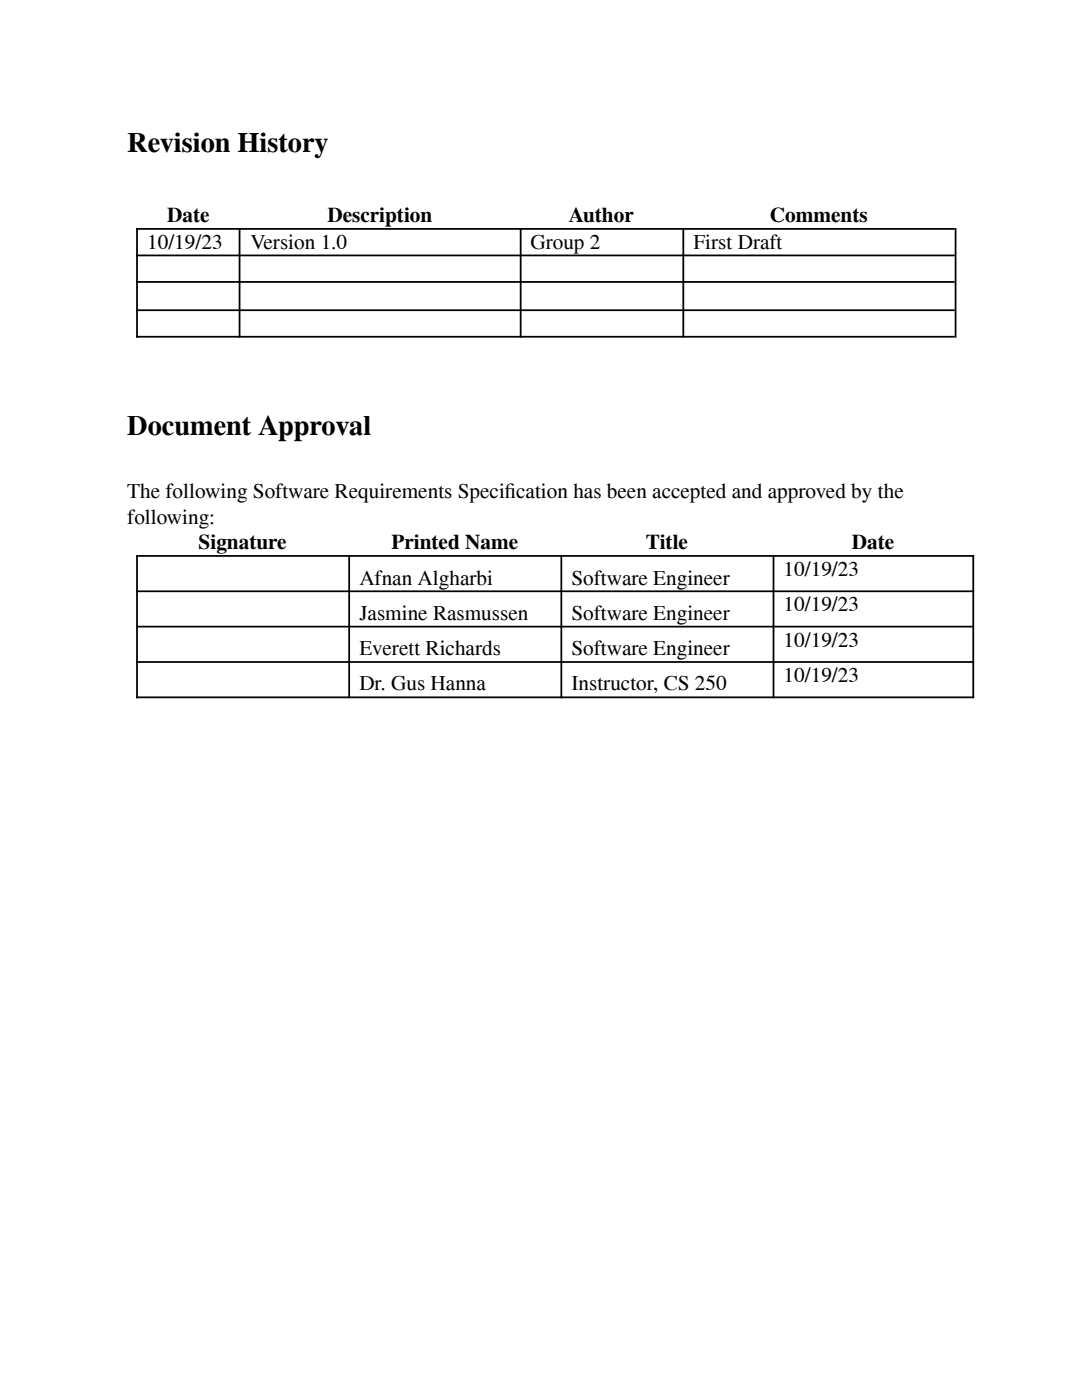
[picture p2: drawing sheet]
<svg xmlns="http://www.w3.org/2000/svg" width="216mm" height="279mm" viewBox="0 0 216 279" stroke-linecap="round" stroke-linejoin="round" font-family="sans-serif">
<defs><g id="words">
<g font-size="5.6">
<text x="25.4" y="30.4">Revision History</text>
<text x="25.4" y="86.7">Document Approval</text>
</g>
<g font-size="4.2">
<text x="33.3" y="44.4">Date</text>
<text x="65.3" y="44.4">Description</text>
<text x="113.5" y="44.4">Author</text>
<text x="153.6" y="44.4">Comments</text>
<text x="29.4" y="49.7">10/19/23</text>
<text x="50" y="49.7">Version 1.0</text>
<text x="105.8" y="49.7">Group 2</text>
<text x="138.4" y="49.7">First Draft</text>
<text x="25.4" y="99.5">The following Software Requirements Specifi cation has been accepted and approved by the</text>
<text x="25.4" y="104.5">following:</text>
<text x="39.6" y="109.6">Signature</text>
<text x="78.1" y="109.6">Printed Name</text>
<text x="128.9" y="109.6">Title</text>
<text x="170" y="109.6">Date</text>
<text x="71.7" y="116.7">Afnan Algharbi</text>
<text x="114" y="116.7">Software Engineer</text>
<text x="156.4" y="115">10/19/23</text>
<text x="71.7" y="123.7">Jasmine Rasmussen</text>
<text x="114" y="123.7">Software Engineer</text>
<text x="156.4" y="122">10/19/23</text>
<text x="71.7" y="130.7">Everett Richards</text>
<text x="114" y="130.7">Software Engineer</text>
<text x="156.4" y="129">10/19/23</text>
<text x="71.7" y="137.8">Dr. Gus Hanna</text>
<text x="114" y="137.8">Instructor, CS 250</text>
<text x="156.4" y="136.1">10/19/23</text>
</g>
</g></defs>
<g fill="none" stroke="#000" stroke-width=".35">
<path d="M27.2 45.7h163.3M27.2 51h163.3M27.2 56.3h163.3M27.3 45.5v21.9M47.8 45.5v21.9M103.9 45.5v21.9M136.3 45.5v21.9M190.7 45.5v21.9M27.2 61.9h163.3M27.2 67.2h163.3M27.2 110.9h167.2M27.2 118h167.2"/>
<path d="M27.3 110.8v28.5M69.7 110.8v28.5M112 110.8v28.5M154.3 110.8v28.5M194.2 110.8v28.5M27.2 125.1h167.2M27.2 132.1h167.2M27.2 139.2h167.2"/>
</g>
<use href="#words"/>
</svg>
